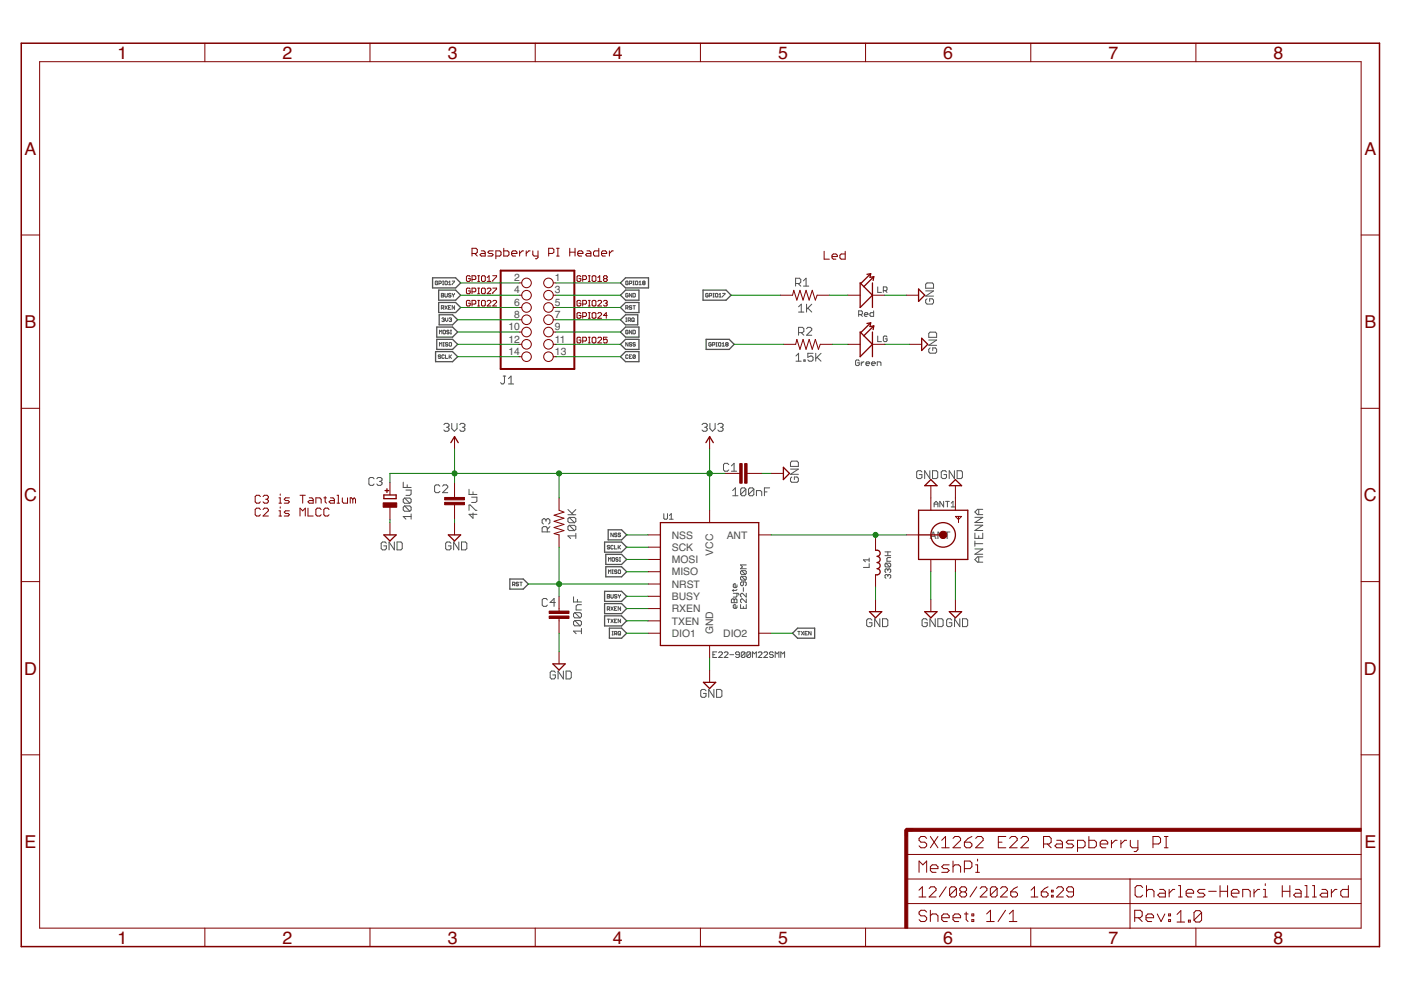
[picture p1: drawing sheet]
<svg xmlns="http://www.w3.org/2000/svg" width="297mm" height="210mm" viewBox="0 0 297 210" stroke-linecap="round" stroke-linejoin="round" font-family="sans-serif">
<defs><g id="words">
<g font-size="3.8" fill="#800000">
<text x="24.9" y="12.5">1</text>
<text x="59.9" y="12.5">2</text>
<text x="94.9" y="12.5">3</text>
<text x="129.9" y="12.5">4</text>
<text x="165" y="12.5">5</text>
<text x="200" y="12.5">6</text>
<text x="235" y="12.5">7</text>
<text x="270" y="12.5">8</text>
<text x="5.2" y="32.8">A</text>
<text x="289.3" y="32.8">A</text>
<text x="5.2" y="69.5">B</text>
<text x="289.3" y="69.5">B</text>
<text x="5.1" y="106.3">C</text>
<text x="289.2" y="106.3">C</text>
<text x="5.1" y="143">D</text>
<text x="289.2" y="143">D</text>
<text x="5.2" y="179.8">E</text>
<text x="289.3" y="179.8">E</text>
<text x="24.9" y="200.1">1</text>
<text x="59.9" y="200.1">2</text>
<text x="94.9" y="200.1">3</text>
<text x="129.9" y="200.1">4</text>
<text x="165" y="200.1">5</text>
<text x="200" y="200.1">6</text>
<text x="235" y="200.1">7</text>
<text x="270" y="200.1">8</text>
</g>
<g font-size="2.2" fill="#505050">
<text x="109" y="59.6">2</text>
<text x="117.7" y="59.6">1</text>
<text x="109" y="62.2">4</text>
<text x="109" y="64.8">6</text>
<text x="117.7" y="62.2">3</text>
<text x="117.7" y="64.8">5</text>
<text x="107.8" y="70">10</text>
<text x="109" y="67.4">8</text>
<text x="117.7" y="67.4">7</text>
<text x="117.7" y="70">9</text>
<text x="107.8" y="72.6">12</text>
<text x="107.8" y="75.3">14</text>
<text x="117.7" y="72.6">11</text>
<text x="117.7" y="75.3">13</text>
<text x="142.4" y="119.4">MOSI</text>
<text x="142.4" y="114.2">NSS</text>
<text x="142.4" y="116.8">SCK</text>
<text x="151.2" y="117.9" transform="rotate(-90 151.2 117.9)">VCC</text>
<text x="154.1" y="114.2">ANT</text>
<text x="197.2" y="114.2">ANT</text>
<text x="142.4" y="122">MISO</text>
<text x="142.4" y="124.6">NRST</text>
<text x="142.4" y="127.2">BUSY</text>
<text x="142.4" y="129.8">RXEN</text>
<text x="142.4" y="135">DIO1</text>
<text x="142.4" y="132.4">TXEN</text>
<text x="151.2" y="134.5" transform="rotate(-90 151.2 134.5)">GND</text>
<text x="153.3" y="135">DIO2</text>
</g>
</g></defs>
<g fill="none" stroke="#505050" stroke-width=".21">
<path d="M92.8 59.7l-.1-.1-.4 .1 .1 .7 .4-.2v-.2h-.3M93.8 59.6h.3M94 59.6v.8M94.5 59.6l.3 .1-.1 .7-.4-.2zM95.1 59.9l.3-.3v.8M95.9 59.6h.5l-.5 .8M133.2 59.7l-.2-.1-.3 .1 .1 .7 .4-.2v-.2h-.3M134.2 59.6h.3M134.3 59.6v.8M134.8 59.6l.4 .1-.1 .7-.4-.2zM135.5 59.9l.2-.3v.8M136.4 60h.2"/>
<path d="M136.4 60l-.2-.1 .2-.3 .4 .1-.2 .3M136.4 60l-.2 .1 .2 .3 .4-.2-.2-.2M170.3 59.5l.6-.5v1.7M93.1 60.1l.5-.1-.2-.4h-.3v.8M93.2 70.8v-.8l.2 .3 .3-.3v.8M93.2 73.4v-.8l.2 .3 .3-.3v.8M93.4 75.4l-.4-.2-.1 .3 .4 .1 .1 .3-.1 .1-.4-.1M93.6 62.2l.5 .1-.1 .7h-.4zM93.6 65.3l.5-.1-.1-.4h-.4v.8M93.6 62.6h.4M93.7 67.5l.4-.1 .1 .1-.1 .3M93.8 65.3l.3 .3"/>
<path d="M93.8 60.4h.3M93.9 72.6h.3M93.9 73.4h.3M93.9 67.8h.2M94.1 67.8l.1 .1-.1 .3-.4-.1M94.1 70l.3 .1-.1 .7-.4-.1zM94.1 72.6v.8M94.2 75.4l-.1-.2-.4 .2 .1 .6 .4-.1M94.3 62.2l.2 .8 .3-.2v-.6M94.3 64.8l.5 .8M94.4 67.4v.5l.3 .3 .3-.3v-.5M94.4 75.2v.8h.6"/>
<path d="M94.8 64.8l-.5 .8M95 72.7h-.6l.2 .3 .4 .1-.2 .3-.4-.1M95.1 65.2h.3M95.1 60.4h.5M95.2 70.1l-.1-.1-.4 .1 .1 .3 .4 .1-.1 .3-.4-.1M95.2 67.5l.4-.1 .1 .1-.1 .3M95.2 72.7h.5l-.1 .7-.4-.1zM95.2 75.2v.8M95.4 75.6l.3 .4M95.5 70h.2M95.5 70.8h.2M95.5 67.8h.1"/>
<path d="M95.6 62.3l-.4-.1-.1 .3 .4 .1 .1 .2-.1 .2-.4-.2M95.6 70v.8M95.6 67.8l.1 .1-.1 .3-.4-.1M95.6 64.8h-.5v.8h.5M95.7 75.2l-.5 .5M95.9 62.2l.2 .4M96.1 62.6v.4M96.4 64.8v.8l-.5-.8v.8M96.4 62.2l-.3 .4M106.7 79.7h.5M107 79.7v1.4l-.3 .3h-.3l-.3-.3M132.7 68.2h.2"/>
<path d="M132.7 67.4h.2M132.7 65.3l.5-.1-.2-.4h-.3v.8M132.8 67.4v.8M132.9 65.3l.3 .3M133.2 62.3l-.2-.1-.3 .1 .1 .7 .4-.2v-.2h-.3M133.2 70.1l-.2-.1-.3 .1 .1 .7 .4-.1v-.3h-.3M133.2 72.6v.8l-.5-.8v.8M133.2 75.4l-.2-.2-.3 .2 .1 .6 .4-.1M133.2 67.9l.5-.1-.1-.4h-.4v.8M133.4 67.9l.3 .3M133.4 60.1h.4l.1-.4-.5-.1v.8M133.4 75.6h.3"/>
<path d="M133.9 62.2v.8l-.5-.8v.8M133.9 64.9l-.3-.1-.2 .3 .4 .1 .1 .2-.1 .2-.4-.2M133.9 70v.8l-.5-.8v.8M133.9 72.7h-.5l.2 .3 .3 .1-.1 .3-.4-.1M133.9 75.2h-.5v.8h.5M134.1 67.4l.4 .1-.2 .7-.4-.1zM134.2 67.9l.3 .3M134.2 62.2l.5 .1-.1 .7h-.4zM134.2 70l.5 .1-.1 .7h-.4zM134.2 64.8h.5M134.2 60.4h.3M134.5 64.8v.8"/>
<path d="M134.7 72.7h-.5l.1 .3 .4 .1-.1 .3-.4-.1M134.7 75.4l-.4-.2-.1 .7M134.7 75.4l-.1 .6-.4-.1M134.7 75.4l-.5 .5M135.5 60.4h.5M150.1 62.3l-.1-.1-.4 .1 .2 .7 .3-.2v-.2h-.2M150.4 62.7l.5-.1-.1-.4h-.4v.8M150.8 72.7h-.5l.1 .7 .4-.1v-.3h-.3M151 73.1h.4l.2-.4-.6-.1v.8M151.2 62.2h.2M151.2 63h.2M151.3 62.2v.8"/>
<path d="M151.8 72.6h.3M151.8 73.4h.3M151.8 62.2l.4 .1-.1 .7-.4-.2zM151.9 72.6v.8M152.3 72.7h.5l-.1 .7-.4-.1zM152.4 63h.6M152.4 62.5l.3-.3v.8M153.1 73.4h.5M153.1 72.9l.3-.3v.8M153.2 62.2h.5l-.5 .8M154 73l-.1-.1 .1-.3 .4 .1-.2 .3M154 73l-.1 .1 .1 .3 .4-.1-.2-.3"/>
<path d="M154 73h.2M168.7 60.1h.8l.3-.3v-.5l-.3-.3h-.8v1.7M168.8 75.5l.5-.6v1.7M168.8 76.6h1.1M169.2 60.1l.6 .6M169.3 65l.6-.5v1.7M169.3 66.2h1.1M169.3 70.5h.9l.2-.2v-.6l-.2-.3h-.9v1.7M169.9 70.5l.5 .6M170.3 60.7h1.2M170.4 76.3h.3v.3h-.3zM171 64.5v1.7"/>
<path d="M171 69.7l.3-.3h.5l.3 .3v.3l-1.1 1.1h1.1M171.3 65.3l.8 .9M172.1 64.5l-1.1 1.1M172.4 74.9h-1.1v.9l.5-.3h.3l.3 .3v.5l-.3 .3h-.5l-.3-.3M173 74.9v1.7M173.2 75.8l.9 .8M174.1 74.9l-1.1 1.1M182.1 66.7h.5l.2-.2v-.4l-.2-.2h-.5v1.2M182.2 76.5l-.2-.2h-.4l-.2 .2v.8l.2 .2h.4l.2-.2v-.4h-.4M182.4 66.7l.4 .4M182.6 76.7v.8M183.2 76.7l-.6 .4"/>
<path d="M183.3 66.7h.7l-.2-.4h-.3l-.2 .2v.4l.2 .2h.3M183.6 77.1h.8l-.2-.4h-.4l-.2 .2v.4l.2 .2h.4M184.8 77.1h.8l-.2-.4h-.4l-.2 .2v.4l.2 .2h.4M185.2 65.9v1.2h-.6l-.2-.2v-.4l.2-.2h.6M186 77.5v-.8h.6l.2 .2v.6M186.1 60.8v1.2h.8M186.1 71.2v1.2h.8M187.3 61.6h.6l.2-.2v-.4l-.2-.2h-.6v1.2M187.7 61.6l.4 .4M188.1 71.5l-.2-.3h-.4l-.2 .3v.7l.2 .2h.4l.2-.2v-.4h-.4M196.3 60.3l.3-.3h1.1l.2 .3v.8h-1.6zM196.3 61.7h1.6l-1.6 1.1h1.6"/>
<path d="M196.6 63.4l-.3 .2v.6l.3 .3h1.1l.2-.3v-.6l-.2-.2h-.6v.5M196.9 72.1h1.7l-1.7 1.1h1.7M197.2 73.8l-.3 .3v.5l.3 .3h1.1l.3-.3v-.5l-.3-.3h-.5v.5M197.2 70.4h1.1l.3 .3v.8h-1.7v-.8zM94.1 90l.3-.2h.5l.3 .2v.3l-.3 .3M94.7 90.6h.2M94.9 90.6l.3 .3v.3l-.3 .2h-.5l-.3-.2M95.8 89.8v1.1l.5 .5 .6-.5v-1.1M97.5 90l.2-.2h.6l.3 .2v.3l-.3 .3M98 90.6h.3M98.3 90.6l.3 .3v.3l-.3 .2h-.6l-.2-.2M107.8 81.4h1.1"/>
<path d="M107.8 80.3l.6-.6v1.7M148.8 90l.3-.2h.6l.2 .2v.3l-.2 .3M149.4 90.6h.3M149.7 90.6l.2 .3v.3l-.2 .2h-.6l-.3-.2M150.5 89.8v1.1l.6 .5 .5-.5v-1.1M152.2 90l.3-.2h.5l.3 .2v.3l-.3 .3M152.8 90.6h.2M153 90.6l.3 .3v.3l-.3 .2h-.5l-.3-.2M154.5 98.5l-.3-.3h-.5l-.3 .3v1.1l.3 .3h.5l.3-.3M155.1 99.9h1.1M155.1 98.8l.5-.6v1.7M167.6 99.5h1.7l-1.7 1.1h1.7"/>
<path d="M167.9 97.8h1.1l.3 .3v.8h-1.7v-.8zM197.1 99.8v1.7l-1.1-1.7v1.7M197.7 99.8h.8l.3 .3v1.1l-.3 .3h-.8zM202.4 99.8v1.7l-1.1-1.7v1.7M202.9 99.8h.9l.2 .3v1.1l-.2 .3h-.9zM79.3 101.5l-.3-.3h-.5l-.3 .3v1.1l.3 .3h.5l.3-.3M79.9 101.5l.3-.3h.5l.3 .3v.3l-.3 .3M80.4 102.1h.3M80.7 102.1l.3 .2v.3l-.3 .3h-.5l-.3-.3M81.9 115.2l-.3-.3h-.5l-.3 .3v1.1l.3 .3h.5l.3-.3v-.6h-.5M83.6 114.9v1.7l-1.1-1.7v1.7M84.2 114.9h.8l.3 .3v1.1l-.3 .3h-.8z"/>
<path d="M85.5 102.2v1.2h1.7M85.8 105.6h1.1l.3 .3v.5l-.3 .3M85.8 107.3h1.1l.3 .2v.6l-.3 .3M85.8 107.3l-.3 .2v.6l.3 .3h1.1M85.8 105.6l-.3 .3v.5l.3 .3h1.1M85.8 107.3l1.1 1.1M85.8 105.6l1.1 1.1M86.1 103.9h1.1v.9l-.3 .2h-.8M86.3 102.8v.6M87.2 109.5h-1.7l.6 .6M87.2 109v1.1M93.3 103.1l-.3-.3h-.6l-.3 .3v1.1l.3 .3h.6l.3-.3"/>
<path d="M93.8 103.1l.3-.3h.6l.2 .3v.3l-1.1 1.1h1.1M95.6 115.2l-.3-.3h-.5l-.3 .3v1.1l.3 .3h.5l.3-.3v-.6h-.5M97.3 114.9v1.7l-1.1-1.7v1.7M97.9 114.9h.8l.3 .3v1.1l-.3 .3h-.8zM99.4 103.7v1.1h1.7M99.4 108.2v-1.1h.3l1.1 1.1h.3M100 105.4h1.1v.8l-.3 .3h-.8M100.3 108.8v1.1l-.9-.8h1.7M100.3 104.3v.5M115.8 110.3l-.3-.3h-.3l-.3 .3v.5l.3 .3M115.8 110.3l.2-.3h.3l.3 .3v.5l-.3 .3M115.8 110.3v.2"/>
<path d="M116 112.8v-.8l-.2-.3h-.6l-.3 .3v.8h1.7M116.6 111.7l-.6 .5M120.4 109.1h1.7M120.4 108l1.1 1.1M120.7 109.7h1.1l.3 .3v.6l-.3 .2M120.7 111.4h1.1l.3 .3v.5l-.3 .3M120.7 111.4l-.3 .3v.5l.3 .3h1.1M120.7 109.7l-.3 .3v.6l.3 .2h1.1M120.7 111.4l1.1 1.1M120.7 109.7l1.1 1.1M122.1 113.6h-1.7l.6 .6M122.1 113.1v1.1"/>
<path d="M122.1 108l-.8 .9M129 119v-.8l.3 .3 .2-.3v.8M129.3 115.8l-.4-.2-.1 .3 .3 .1 .2 .3-.2 .1-.3-.1M129.8 118.4l.1-.2 .4 .2-.1 .6-.4-.1zM130 113v.8l-.5-.8v.8M130 115.8l-.1-.2-.4 .2 .1 .6 .4-.1M130.3 115.6v.8h.5M130.8 113.2l-.4-.2-.1 .3 .4 .1 .1 .3-.1 .1-.4-.1M131 118.4l-.1-.2-.3 .2 .1 .2 .3 .1-.1 .3-.3-.1M131.1 115.6v.8M131.2 116l.4 .4M131.3 119h.3"/>
<path d="M131.3 118.2h.3M131.4 118.2v.8M131.6 113.2l-.2-.2-.3 .2 .1 .2 .4 .1-.2 .3-.3-.1M131.6 115.6l-.5 .5M140.7 108.9v1l.2 .2h.4l.2-.2v-1M141.9 110.1h.8M141.9 109.3l.4-.4v1.2M155.3 104l.6-.6v1.7M155.3 105.1h1.2M158.1 103.7v1.1l-.2 .3h-.6l-.3-.3M158.1 103.7l-.2-.3h-.6l-.3 .3v1.1M158.1 103.7l-1.1 1.1"/>
<path d="M158.2 119.8h-1.2l.4 .4-.4 .4h1.2M159.8 103.7v1.1l-.2 .3h-.6l-.3-.3M159.8 103.7l-.2-.3h-.6l-.3 .3v1.1M159.8 103.7l-1.1 1.1M160.4 105.1v-1.1h.8l.3 .3v.8M162.1 104.3h.5M163.2 103.4h-1.1v1.7M167.9 101.1l-.3 .3v.6l.3 .3h1.1l.3-.3v-.6l-.3-.3h-.6v.6M184.3 119.5v.8h-1.2M184.3 118.3v.8M184.3 118.7h-1.2l.4 .4M187.6 117.8h1.2"/>
<path d="M187.6 117h1.2M187.8 119.4l-.2 .2v.4l.2 .2h.8M187.8 119.4h.8l.2 .2v.4l-.2 .2M187.8 119.4l.8 .8M188.2 117v.8M188.8 118.2h-.6l-.2 .2v.6h.8M195.5 100.1l-.3-.3h-.6l-.2 .3v1.1l.2 .3h.6l.3-.3v-.6h-.6M198.1 107.5v-.8l.4-.4 .4 .4v.8M198.1 106.9h.8M200.1 106.3v1.2l-.8-1.2v1.2M200.5 106.3h.8M200.7 100.1l-.3-.3h-.5l-.3 .3v1.1l.3 .3h.5l.3-.3v-.6h-.6"/>
<path d="M200.9 106.3v1.2M201.7 106.7l.4-.4v1.2M201.7 107.5h.8M206.7 111.4h1.7l-1.7 1.1h1.7M206.7 116.4h1.7l-1.7 1.1h1.7M206.7 115.3h1.7M206.7 113v1.2h1.7v-1.2M206.7 114.7v1.1M206.7 109.7h1.7l-1.7 1.1h1.7M207.5 108v1.1M207.5 113.6v.6M207.5 118.1v1.1"/>
<path d="M208.4 108h-1.2l-.5 .6 .5 .5h1.2M208.4 118.1h-1.2l-.5 .5 .5 .6h1.2M108.7 124h.4l.1-.4-.5-.2v.8M108.9 124l.3 .2M109.9 123.6l-.1-.2-.4 .2 .2 .2 .3 .2-.1 .2-.4-.1M110.2 123.4h.5M110.5 123.4v.8M116.1 127.2l-.3-.3h-.6l-.2 .3v1.1l.2 .3h.6l.3-.3M117.8 127.7h-1.2l.9-.8v1.7M121.6 126.5v1.1h1.7M121.9 129.9h1.1l.3 .3v.5l-.3 .3M121.9 131.6h1.1l.3 .2v.6l-.3 .3"/>
<path d="M121.9 131.6l-.3 .2v.6l.3 .3h1.1M121.9 129.9l-.3 .3v.5l.3 .3h1.1M121.9 131.6l1.1 1.1M121.9 129.9l1.1 1.1M122.4 127.1v.5M123.3 133.8h-1.7l.6 .6M123.3 133.2v1.2M123.3 128.2h-.9l-.2 .3v.8h1.1M128.8 126l.5 .2-.2 .6h-.3zM128.8 129.2h.3l.2-.4-.5-.1v.7M128.8 131.3h.5M128.8 126.4h.3"/>
<path d="M129 121.6v-.8l.3 .3 .2-.3v.8M129 131.3v.7M129 129.2l.3 .2M129.5 126l.1 .8 .4-.1v-.7M129.5 128.7l.5 .7M129.5 131.3l.5 .7M129.8 134.6h.2M129.8 133.9h.2M129.8 121.6h.2M129.8 120.8h.2M129.9 120.8v.8M129.9 133.9v.7"/>
<path d="M130 128.7l-.5 .7M130 131.3l-.5 .7M130.3 129h.2M130.3 134.4l.5-.1-.1-.4h-.4v.7M130.3 131.6h.2M130.5 134.4l.3 .2M130.8 131.3h-.5v.7h.5M130.8 121l-.4-.2-.1 .3 .4 .1 .1 .3-.1 .1-.4-.1M130.8 126.2l-.4-.2-.1 .3 .4 .1 .1 .3-.1 .1-.4-.1M130.8 128.7h-.5v.7h.5M131.1 134l.1-.1 .4 .1-.2 .6-.3-.1zM131.1 126l.2 .4"/>
<path d="M131.2 120.8l.4 .2-.2 .6-.3-.1zM131.3 134.4l.3 .2M131.3 126.4v.4M131.6 128.7v.7l-.5-.7v.7M131.6 131.3v.7l-.5-.7v.7M131.6 126l-.3 .4M151.2 138.8h.4M152 138.2h-.8v1.2h.8M152.4 138.4l.1-.2h.5l.2 .2v.2l-.8 .8h.8M153.5 138.4l.3-.2h.4l.1 .2v.2l-.8 .8h.8M154.7 138.8h.9M155.3 127l.4 .2 .4-.2 .2 .2v.6h-1.2v-.6z"/>
<path d="M155.5 125v.4M155.5 125.8h1l.2 .4M155.7 127.2v.6M156.3 124v.4l-.2 .2h-.4l-.2-.2v-.4l.4-.2v.8M156.3 125.8v.6l-.2 .2h-.6M156.3 128.4v.4l-.2 .2h-.4l-.2-.2v-.4l.4-.2v.8M156.3 125l-.2 .2h-.8M156.8 138.8h-.7l-.1-.2 .1-.4h.4l.3 .2v.8l-.3 .2h-.4l-.1-.2M157 128.2v.8h1.2v-.8M157.2 121l-.2 .2v.4l.2 .2h.8M157.2 122.2l-.2 .2v.4l.2 .2h.8M157.2 121h.8l.2 .2v.4l-.2 .2"/>
<path d="M157.2 122.2h.8l.2 .2v.4l-.2 .2M157.2 122.2l.8 .8M157.2 121l.8 .8M157.6 123.4v.6l-.2 .2-.4-.2v-.4l.2-.2h.8l.2 .2v.4l-.2 .2M157.6 124.6v.8M157.6 128.6v.4M157.9 138.4l-.1-.2h-.4l-.2 .2v.8M157.9 138.4v.8l-.1 .2h-.4l-.2-.2M157.9 138.4l-.7 .8M158.2 127v.8l-.8-.8-.4 .2v.4l.2 .2M158.2 125.8v.8l-.8-.8-.4 .2v.4l.2 .2M159.2 138.4l-.2-.2h-.4l-.3 .2v.8"/>
<path d="M159.2 138.4v.8l-.2 .2h-.4l-.3-.2M159.2 138.4l-.9 .8M159.6 139.4v-1.2l.4 .4 .4-.4v1.2M160.8 138.4l.2-.2h.4l.1 .2v.2l-.7 .8h.7M161.9 138.4l.3-.2h.4l.2 .2v.2l-.9 .8h.9M164 138.4l-.3-.2h-.4l-.1 .4 .1 .2h.4l.3 .4-.3 .2h-.4l-.1-.2M164.4 139.4v-1.2l.4 .4 .3-.4v1.2M165.5 139.4v-1.2l.4 .4 .4-.4v1.2M169.1 133.9h.6M169.4 133.9v.7M169.9 133.9l.5 .7M170.4 133.9l-.5 .7"/>
<path d="M170.7 134.3h.2M171.2 133.9h-.5v.7h.5M172 133.9v.7l-.6-.7v.7M184.9 131.5l-.3-.3h-.6l-.3 .3v1.1l.3 .3h.6l.3-.3v-.6h-.6M186.5 131.2v1.7l-1.1-1.7v1.7M187.1 131.2h.9l.2 .3v1.1l-.2 .3h-.9zM188.2 122l-.2-.2-.4 .2v.4l.2 .2M188.2 122l.2-.2 .4 .2v.4l-.2 .2M188.2 120.8l-.2-.2-.4 .2v.4l.2 .2M188.2 120.8l.2-.2 .4 .2v.4l-.2 .2M188.2 120.8v.2M188.2 122v.2"/>
<path d="M196.6 131.5l-.3-.3h-.5l-.3 .3v1.1l.3 .3h.5l.3-.3v-.6h-.6M198.3 131.2v1.7l-1.1-1.7v1.7M198.8 131.2h.9l.3 .3v1.1l-.3 .3h-.9zM201.8 131.5l-.3-.3h-.5l-.3 .3v1.1l.3 .3h.5l.3-.3v-.6h-.5M203.5 131.2v1.7l-1.1-1.7v1.7M204.1 131.2h.8l.3 .3v1.1l-.3 .3h-.8zM117.8 142.6l-.3-.3h-.6l-.3 .3v1.1l.3 .3h.6l.3-.3v-.6h-.6M119.4 142.3v1.7l-1.1-1.7v1.7M120 142.3h.8l.3 .3v1.1l-.3 .3h-.8zM149.7 146.5l-.3-.3h-.6l-.2 .3v1.1l.2 .2h.6l.3-.2v-.6h-.6M151.4 146.2v1.6l-1.1-1.6v1.6M151.9 146.2h.9l.3 .3v1.1l-.3 .2h-.9z"/>
</g>
<g fill="none" stroke="#505050" stroke-width=".28">
<path d="M91.7 58.9h4.9l1.1 1.1-1.1 1h-4.9zM131.6 60l1-1.1h4.9v2.1h-4.9zM92.4 74.5h3.5l1.1 1.1-1.1 1.1h-3.5zM92.6 71.9h3.3l1.1 1.1-1.1 1.1h-3.3zM92.6 69.3h3.3l1.1 1.1-1.1 1.1h-3.3zM93 61.5h3.6l1.1 1.1-1.1 1h-3.6zM93 64.1h3.6l1.1 1.1-1.1 1.1h-3.6zM93.1 66.7h2.8l1.1 1.1-1.1 1.1h-2.8zM131.6 67.8l1-1.1h2.6v2.2h-2.6zM131.6 73l1-1.1h2.9v2.2h-2.9zM131.6 62.6l1-1.1h2.9v2.1h-2.9zM131.6 65.2l1-1.1h2.9v2.2h-2.9z"/>
<path d="M131.6 70.4l1-1.1h2.9v2.2h-2.9zM131.6 75.6l1-1.1h2.9v2.2h-2.9zM149.1 61.5h4.8l1.1 1.1-1.1 1h-4.8zM149.7 71.9h4.9l1.1 1.1-1.1 1.1h-4.9zM128.2 114.9h3.6l1.1 1.1-1.1 1.1h-3.6zM128.4 117.5h3.4l1.1 1.1-1.1 1.1h-3.4zM128.9 112.3h2.9l1.1 1.1-1.1 1.1h-2.9zM108.1 122.8h2.8l1.1 1-1.1 1.1h-2.8zM128.2 125.4h3.6l1.1 1-1.1 1.1h-3.6zM128.2 128h3.6l1.1 1-1.1 1.1h-3.6zM128.2 130.6h3.6l1.1 1-1.1 1.1h-3.6zM128.4 120.2h3.4l1.1 1-1.1 1.1h-3.4z"/>
<path d="M129.2 133.2h2.6l1.1 1.1-1.1 1h-2.6zM169.1 133.2h3.6v2.1h-3.6l-1.1-1z"/>
</g>
<g fill="none" stroke="#800000" stroke-width=".21">
<path d="M8.4 13.1h280.2v183.7h-280.2zM43.4 9.2v3.9M78.4 9.2v3.9M113.5 9.2v3.9M148.5 9.2v3.9M183.5 9.2v3.9M218.5 9.2v3.9M253.6 9.2v3.9M4.5 49.8h3.9M99.7 58.7l-.2-.2h-.4l-.2 .2v.8l.2 .2h.4l.2-.2v-.4h-.4M100.1 53.7h.8l.3-.2v-.6l-.3-.3h-.8v1.7M100.1 59.3h.6l.2-.2v-.4l-.2-.2h-.6v1.2"/>
<path d="M100.6 53.7l.6 .6M101.3 58.5h.4M101.3 59.7h.4M101.5 58.5v1.2M102 53.2h.6l.3 .3v.8h-.9l-.2-.3 .2-.3h.9M102.3 58.5h.4l.2 .2v.8l-.2 .2h-.4l-.2-.2v-.8zM103.3 59.7h.8M103.3 58.9l.4-.4v1.2M104.5 58.5h.8v.2l-.8 .8v.2M104.6 53.2h-.9l-.3 .3 .3 .2h.6l.3 .3-.3 .3h-.9M105.1 54.3h.9l.2-.3v-.5l-.2-.3h-.9v1.7M106.8 52.6v1.7h.8l.3-.3v-.5l-.3-.3h-.8"/>
<path d="M108.5 53.7h1.1v-.2l-.3-.3h-.5l-.3 .3v.5l.3 .3h.5M110 60h.6M110.2 53.2v1.1M111 53.2h-.3l-.5 .5M111.6 53.2v1.1M112.4 53.2h-.3l-.5 .5M113 53.2v.8l.2 .3h.9M114.1 53.2v1.4l-.3 .3h-.3M116.3 53.7h.9l.2-.2v-.6l-.2-.3h-.9v1.7M117.3 60h.6M118 52.6h.6M118 54.3h.6"/>
<path d="M118.3 52.6v1.7M120.8 52.6v1.7M120.8 53.5h1.1M121.9 52.6v1.7M122.5 53.7h1.1v-.2l-.3-.3h-.5l-.3 .3v.5l.3 .3h.5M123.1 58.7l-.2-.2h-.4l-.2 .2v.8l.2 .2h.4l.2-.2v-.4h-.4M123.5 59.3h.6l.2-.2v-.4l-.2-.2h-.6v1.2M124.4 53.2h.6l.3 .3v.8h-.9l-.2-.3 .2-.3h.9M124.7 58.5h.4M124.7 59.7h.4M124.9 58.5v1.2M125.8 58.5h.3l.2 .2v.8l-.2 .2h-.3l-.3-.2v-.8z"/>
<path d="M126.7 59.7h.9M126.7 58.9l.4-.4v1.2M127 52.6v1.7h-.9l-.3-.3v-.5l.3-.3h.9M127.5 53.7h1.1v-.2l-.2-.3h-.6l-.3 .3v.5l.3 .3h.6M128.1 59.1l-.1 .2 .1 .4h.4l.2-.2-.2-.4M128.1 59.1l-.1-.2 .1-.4h.4l.2 .2-.2 .4M128.1 59.1h.4M129.2 53.2v1.1M130 53.2h-.2l-.6 .5M174.7 53.3v1.6h1.1M176.4 54.4h1.1v-.3l-.3-.3h-.5l-.3 .3v.6l.3 .2h.5M179.2 53.3v1.6h-.8l-.3-.2v-.6l.3-.3h.8"/>
<path d="M288.6 49.8h3.9M99.7 63.9l-.2-.2h-.4l-.2 .2v.8l.2 .2h.4l.2-.2v-.4h-.4M99.7 61.3l-.2-.2h-.4l-.2 .2v.8l.2 .2h.4l.2-.2v-.4h-.4M100.1 61.9h.6l.2-.2v-.4l-.2-.2h-.6v1.2M100.1 64.5h.6l.2-.2v-.4l-.2-.2h-.6v1.2M101.3 63.7h.4M101.3 64.9h.4M101.3 61.1h.4M101.3 62.3h.4M101.5 61.1v1.2M101.5 63.7v1.2M102.1 61.3l.2-.2h.4l.2 .2v.8l-.2 .2h-.4l-.2-.2z"/>
<path d="M102.1 63.9l.2-.2h.4l.2 .2v.8l-.2 .2h-.4l-.2-.2zM103.3 63.9l.2-.2h.4l.2 .2v.2l-.8 .8h.8M103.3 61.3l.2-.2h.4l.2 .2v.2l-.8 .8h.8M104.5 63.9l.2-.2h.4l.2 .2v.2l-.8 .8h.8M104.5 61.1h.8v.2l-.8 .8v.2M110 62.6h.6M110 73h.6M110 65.2h.6M110 67.8h.6M110 70.4h.6M110 75.6h.6M117.3 62.6h.6"/>
<path d="M117.3 73h.6M117.3 65.2h.6M117.3 67.8h.6M117.3 70.4h.6M117.3 75.6h.6M123.1 63.9l-.2-.2h-.4l-.2 .2v.8l.2 .2h.4l.2-.2v-.4h-.4M123.1 66.5l-.2-.2h-.4l-.2 .2v.8l.2 .2h.4l.2-.2v-.4h-.4M123.1 71.7l-.2-.2h-.4l-.2 .2v.8l.2 .2h.4l.2-.2v-.4h-.4M123.5 64.5h.6l.2-.2v-.4l-.2-.2h-.6v1.2M123.5 67.1h.6l.2-.2v-.4l-.2-.2h-.6v1.2M123.5 72.3h.6l.2-.2v-.4l-.2-.2h-.6v1.2M124.7 63.7h.4"/>
<path d="M124.7 64.9h.4M124.7 66.3h.4M124.7 67.5h.4M124.7 71.5h.4M124.7 72.7h.4M124.9 63.7v1.2M124.9 66.3v1.2M124.9 71.5v1.2M125.5 63.9l.3-.2h.3l.2 .2v.8l-.2 .2h-.3l-.3-.2zM125.5 66.5l.3-.2h.3l.2 .2v.8l-.2 .2h-.3l-.3-.2zM125.5 71.7l.3-.2h.3l.2 .2v.8l-.2 .2h-.3l-.3-.2zM126.7 63.9l.2-.2h.4l.3 .2v.2l-.9 .8h.9"/>
<path d="M126.7 66.5l.2-.2h.4l.3 .2v.2l-.9 .8h.9M126.7 71.7l.2-.2h.4l.3 .2v.2l-.9 .8h.9M128 63.9l.1-.2h.4l.2 .2-.2 .4M128.3 64.3h.2M128.5 64.3l.2 .2-.2 .4h-.4l-.1-.2M128.7 71.5h-.7v.6l.3-.2 .4 .2v.4l-.2 .2h-.4l-.1-.2M128.7 66.9h-.7l.5-.6v1.2M165.4 62.6h2.6l.3-1 .7 2 .6-2 .7 2 .6-2 .7 2 .6-2 .7 2 .3-1h2.7M166.1 73h2.6l.3-1 .6 2.1 .7-2.1 .6 2.1 .7-2.1 .6 2.1 .7-2.1 .6 2.1 .4-1.1h2.6M179.8 62.6h2.6M179.8 73h2.6M185 62.6h2.6"/>
<path d="M185 73h2.6M192.2 62.6h2.6M192.8 73h2.6M4.5 86.6h3.9M96.4 92.6v2.6M150.5 92.6v2.6M288.6 86.6h3.9M55.2 105.3l-.3-.3h-.5l-.3 .3v1.1l.3 .3h.5l.3-.3M55.2 108l-.3-.3h-.5l-.3 .3v1.1l.3 .3h.5l.3-.3M55.8 105.3l.2-.3h.6l.3 .3v.3l-.3 .3M55.8 108l.2-.3h.6l.3 .3v.3l-1.1 1.1h1.1M56.3 105.9h.3"/>
<path d="M56.6 105.9l.3 .2v.3l-.3 .3h-.6l-.2-.3M59.1 106.7h.6M59.1 105.6h.3v1.1M59.1 108.3h.3v1.1M59.1 109.4h.6M59.4 104.7v.3M59.4 107.5v.2M61.4 105.6h-.9l-.2 .3 .2 .2h.6l.3 .3-.3 .3h-.8M61.4 108.3h-.9l-.2 .3 .2 .3h.6l.3 .2-.3 .3h-.8M63.6 105h1.1M63.6 109.4v-1.7l.6 .6 .5-.6v1.7M64.2 105v1.7"/>
<path d="M65.3 107.7v1.7h1.1M65.6 105.6h.5l.3 .3v.8h-.8l-.3-.3 .3-.3h.8M67 106.7v-1.1h.8l.3 .3v.8M68.1 108l-.3-.3h-.6l-.2 .3v1.1l.2 .3h.6l.3-.3M68.7 105.6h.5M68.9 105.3v1.1l.3 .3M69.8 108l-.3-.3h-.6l-.2 .3v1.1l.2 .3h.6l.3-.3M70.1 105.6h.5l.3 .3v.8h-.8l-.3-.3 .3-.3h.8M71.5 105h.2v1.7M71.5 106.7h.5M72.6 105.6v.8l.3 .3h.8v-1.1M74.8 105.9l-.3-.3h-.2v1.1"/>
<path d="M74.8 105.9v.8M74.8 105.9l.3-.3 .3 .3v.8M82.7 102.3v2.6M82.7 107.5v2.7M82.7 110.8v2.6M96.4 102.3v3.2M96.4 107v3.2M96.4 110.8v2.6M118.5 105.6v2.6l1.1 .4-2.1 .6 2.1 .7-2.1 .6 2.1 .7-2.1 .6 2.1 .7-2.1 .6 1 .3v2.6M137.4 113.4h2.6M137.4 118.6h2.6M137.4 116h2.6"/>
<path d="M150.5 108.2v2.6M153.7 100.4h3.1M158.4 100.4h3.1M160.9 113.4h2.6M163.5 100.4h2.6M185.6 114v2.7M192.2 113.4h2.6M197.4 103v5.2M197.4 118.6v2.6M202.6 109.5h1.3l-.7 .7zM202.6 103v5.2M202.6 118.6v2.6"/>
<path d="M203.2 109.5v1.3M4.5 123.3h3.9M118.5 126.4v3.2M118.5 131.1v3.2M118.5 138.2v2.6M137.4 126.4h2.6M137.4 134.3h2.6M137.4 121.2h2.6M137.4 123.8h2.6M137.4 129h2.6M137.4 131.6h2.6M150.5 136.9v2.6"/>
<path d="M160.9 134.3h2.6M185.6 121.9v2.6M185.6 127.1v2.6M197.4 127.1v2.6M202.6 127.1v2.6M288.6 123.3h3.9M150.5 142.1v2.6M4.5 160h3.9M196.5 177.8l-.4-.4h-.8l-.4 .4v.4l.4 .4h.8l.4 .3v.4l-.4 .4h-.8l-.4-.4M197.3 177.4l1.6 2.3M198.9 177.4l-1.6 2.3M199.7 179.7h1.6"/>
<path d="M199.7 178.2l.8-.8v2.3M202.1 177.8l.4-.4h.8l.4 .4v.4l-1.6 1.5h1.6M204.5 178.6h1.2l.4 .3v.4l-.4 .4h-.8l-.4-.4zM206.1 177.4l-.8 .4-.8 .8M206.9 177.8l.4-.4h.8l.3 .4v.4l-1.5 1.5h1.5M211.7 178.6h.7M213.3 177.4h-1.6v2.3h1.6M214.1 177.8l.4-.4h.8l.4 .4v.4l-1.6 1.5h1.6M216.5 177.8l.4-.4h.8l.4 .4v.4l-1.6 1.5h1.6M221.3 178.9h1.2l.4-.3v-.8l-.4-.4h-1.2v2.3M222.1 178.9l.8 .8M224 178.2h.9l.4 .4v1.1h-1.3l-.3-.4 .3-.4h1.3"/>
<path d="M227.6 178.2h-1.1l-.4 .4 .4 .3h.8l.3 .4-.3 .4h-1.2M228.5 179.7h1.2l.4-.4v-.7l-.4-.4h-1.2v2.4M230.9 177.4v2.3h1.2l.4-.4v-.7l-.4-.4h-1.2M233.3 178.9h1.6v-.3l-.4-.4h-.8l-.4 .4v.7l.4 .4h.8M235.6 178.2v1.5M236.9 178.2h-.4l-.9 .7M237.7 178.2v1.5M238.9 178.2h-.4l-.8 .7M239.6 178.2v1.1l.5 .4h1.2M241.3 178.2v1.9l-.4 .5h-.4M244.5 178.9h1.2l.4-.3v-.8l-.4-.4h-1.2v2.3M246.9 177.4h.7"/>
<path d="M246.9 179.7h.7M247.2 177.4v2.3M288.6 160h3.9M43.4 196.8v3.9M78.4 196.8v3.9M113.5 196.8v3.9M148.5 196.8v3.9M183.5 196.8v3.9M192.2 191.6h96.4M192.2 186.4h96.4M192.2 181.2h96.4M194.8 188.7l.8-.7v2.2"/>
<path d="M194.8 190.2h1.5M194.9 185v-2.4l.8 .8 .8-.8v2.4M196.5 193.4l-.4-.4h-.8l-.4 .4v.4l.4 .4h.8l.4 .4v.4l-.4 .4h-.8l-.4-.4M197 188.4l.4-.4h.7l.4 .4v.3l-1.5 1.5h1.5M197.3 194.2l.4-.4h.8l.4 .4v1.2M197.3 184.2h1.6v-.4l-.4-.4h-.8l-.4 .4v.8l.4 .4h.8M197.3 193v2.4M199.7 194.6h1.6v-.4l-.4-.4h-.8l-.4 .4v.8l.4 .4h.8M200.6 188l-1.4 2.2M201.3 183.4h-1.2l-.4 .4 .4 .4h.8l.4 .4-.4 .4h-1.2M202.1 194.6h1.6v-.4l-.4-.4h-.8l-.4 .4v.8l.4 .4h.8M202.1 182.6v2.4"/>
<path d="M202.1 183.8l.4-.4h.8l.4 .4v1.2M202.8 188.4v1.4l-.4 .4h-.7l-.4-.4M202.8 188.4l-.4-.4h-.7l-.4 .4v1.4M202.8 188.4l-1.5 1.4M203.9 189.1l-.4 .4v.3l.4 .4h.7l.3-.4v-.3l-.3-.4M203.9 189.1l-.4-.4v-.3l.4-.4h.7l.3 .4v.3l-.3 .4M203.9 189.1h.7M204.5 193.8h.8M204.5 184.2h1.2l.4-.4v-.8l-.4-.4h-1.2v2.4M204.9 193.4v1.6l.4 .4M206.1 193.8h.4v.4h-.4zM206.1 195h.4v.4h-.4z"/>
<path d="M206.9 185h.8M206.9 183.4h.4v1.6M207.1 188l-1.4 2.2M207.3 182.2v.4M207.8 188.4l.4-.4h.7l.4 .4v.3l-1.5 1.5h1.5M209.2 195.4h1.6M209.2 193.8l.8-.8v2.4M211.4 188.4v1.4l-.3 .4h-.8l-.3-.4M211.4 188.4l-.3-.4h-.8l-.3 .4v1.4M211.4 188.4l-1.4 1.4M212.1 188.4l.4-.4h.7l.4 .4v.3l-1.5 1.5h1.5M213.2 193l-1.6 2.4"/>
<path d="M214 195.4h1.6M214 193.8l.8-.8v2.4M214.3 189.1h1.1l.3 .4v.3l-.3 .4h-.7l-.4-.4zM215.7 188l-.7 .4-.7 .7M218.5 196.8v3.9M218.6 190.2h1.4M218.6 188.7l.7-.7v2.2M220.8 189.1h1l.4 .4v.3l-.4 .4h-.7l-.3-.4zM222.2 188l-.7 .4-.7 .7M222.9 189.8h.4v.4h-.4zM222.9 188.7h.4v.4h-.4zM224 188.4l.4-.4h.7l.3 .4v.3l-1.4 1.5h1.4"/>
<path d="M227.6 189.1h-1.1l-.3-.4v-.3l.3-.4h.7l.4 .4v1.4l-.4 .4h-.7l-.3-.4M239.6 186.4v10.5M240.6 194.6h1.2l.4-.4v-.8l-.4-.4h-1.2v2.4M241.4 194.6l.8 .8M242.3 188.2l-.4-.4h-.8l-.4 .4v1.6l.4 .4h.8l.4-.4M243 194.6h1.6v-.4l-.4-.4h-.8l-.4 .4v.8l.4 .4h.8M243.1 189l.4-.4h.8l.4 .4v1.2M243.1 187.8v2.4M245.4 193.8l.8 1.6 .8-1.6M245.9 188.6h.8l.4 .4v1.2h-1.2l-.4-.4 .4-.4h1.2M247.8 193.8h.4v.4h-.4zM247.8 195h.4v.4h-.4z"/>
<path d="M247.9 188.6v1.6M249.1 188.6h-.4l-.8 .8M249.6 193.9l.8-.8v2.4M249.6 195.5h1.6M249.9 190.2h.8M249.9 187.8h.4v2.4M251.5 189.4h1.6v-.4l-.4-.4h-.8l-.4 .4v.8l.4 .4h.8M252 195.1h.4v.4h-.4zM253.6 196.8v3.9M254.8 193.5v1.6l-.4 .4h-.8l-.4-.4M254.8 193.5l-.4-.4h-.8l-.4 .4v1.6M254.8 193.5l-1.6 1.6"/>
<path d="M255.5 188.6h-1.2l-.4 .4 .4 .4h.8l.4 .4-.4 .4h-1.2M256.3 189h1.6M258.7 189h1.6M258.7 187.8v2.4M260.3 187.8v2.4M261.1 189.4h1.6v-.4l-.4-.4h-.8l-.4 .4v.8l.4 .4h.8M263.5 190.2v-1.6h1.2l.4 .4v1.2M265.9 188.6v1.6M267.1 188.6h-.4l-.8 .8M267.9 190.2h.8M267.9 188.6h.4v1.6M268.3 187.4v.4"/>
<path d="M271.9 189h1.6M271.9 187.8v2.4M273.5 187.8v2.4M274.7 188.6h.8l.4 .4v1.2h-1.2l-.4-.4 .4-.4h1.2M276.7 190.2h.8M276.7 187.8h.4v2.4M278.3 190.2h.8M278.3 187.8h.4v2.4M280.3 188.6h.8l.4 .4v1.2h-1.2l-.4-.4 .4-.4h1.2M282.3 188.6v1.6M283.5 188.6h-.4l-.8 .8M285.9 187.8v2.4h-1.2l-.4-.4v-.8l.4-.4h1.2"/>
<circle cx="111.6" cy="60" r="1.02"/>
<circle cx="116.3" cy="60" r="1.02"/>
<circle cx="111.6" cy="73" r="1.02"/>
<circle cx="111.6" cy="70.4" r="1.02"/>
<circle cx="111.6" cy="75.6" r="1.02"/>
<circle cx="111.6" cy="62.6" r="1.02"/>
<circle cx="111.6" cy="65.2" r="1.02"/>
<circle cx="111.6" cy="67.8" r="1.02"/>
<circle cx="116.3" cy="67.8" r="1.02"/>
<circle cx="116.3" cy="75.6" r="1.02"/>
<circle cx="116.3" cy="62.6" r="1.02"/>
<circle cx="116.3" cy="65.2" r="1.02"/>
<circle cx="116.3" cy="73" r="1.02"/>
<circle cx="116.3" cy="70.4" r="1.02"/>
</g>
<g fill="none" stroke="#800000" stroke-width=".28">
<path d="M182.4 60l2.6 2.6-2.6 2.6zM184.6 58l-2.1 2.1M184.6 58l-.8 .2M184.6 58l-.1 .8 .8-.1M185 60v5.2M185.3 58.7l-2.1 2.1M185.3 58.7l-.2 .8M182.4 70.4l2.6 2.6-2.6 2.6zM184.6 68.5l-2.1 2M184.6 68.5l-.8 .1M184.6 68.5l-.1 .7 .8-.1M185 70.4v5.2"/>
<path d="M185.3 69.1l-2.1 2.1M185.3 69.1l-.2 .8M194.8 61.3l1.3 1.3-1.3 1.3zM195.4 71.7l1.3 1.3-1.3 1.3zM95.6 93.9l.8-1.3 .8 1.3M149.7 93.9l.8-1.3 .7 1.3M166.1 99.1l1.3 1.3-1.3 1.3zM81.4 113.4h2.6l-1.3 1.3zM81.4 104.9h2.6v.8h-2.6zM81.6 104h.8M82 103.6v.8M95.1 113.4h2.6l-1.3 1.3z"/>
<path d="M140 110.8h20.9v26.1h-20.9zM185.6 116.7a.68 .68 0 0 1 1 .4 .68 .68 0 0 1-.6 .9 .66 .66 0 0 1 .6 .6 .66 .66 0 0 1-.6 .7 .65 .65 0 0 1 .6 .6 .65 .65 0 0 1-.6 .7 .69 .69 0 0 1 .6 .8 .69 .69 0 0 1-1 .5M194.8 108.2h10.4v10.4h-10.4zM194.8 113.4h5.2M197.4 101.7l1.3 1.3h-2.6zM202.6 101.7l1.3 1.3h-2.6zM184.3 129.7h2.6l-1.3 1.3zM196.1 129.7h2.6l-1.3 1.3zM201.3 129.7h2.6l-1.3 1.3zM117.2 140.8h2.6l-1.3 1.3zM149.1 144.7h2.6l-1.2 1.3z"/>
<circle cx="200" cy="113.4" r="2.6"/>
</g>
<g fill="#800000" stroke="#800000" stroke-width=".21">
<path d="M156.8 98.3h.6v4.1h-.6z"/>
<path d="M157.9 98.3h.5v4.1h-.5z"/>
<path d="M191.8 176h.7v20.8h-.7z"/>
<path d="M192.2 175.6h96.4v.7h-96.4z"/>
<path d="M94.3 105.5h4.2v.5h-4.2z"/>
<path d="M94.3 106.5h4.2v.5h-4.2z"/>
<path d="M81.2 106.6h2.9v.9h-2.9z"/>
<path d="M116.4 129.6h4.2v.5h-4.2z"/>
<path d="M116.4 130.6h4.2v.5h-4.2z"/>
</g>
<path d="M193.5 175.9h-1.3v1.3" fill="none" stroke="#800000" stroke-width=".63"/>
<path d="M4.5 9.2h288v191.5h-288z" fill="none" stroke="#800000" stroke-width=".32"/>
<circle cx="200" cy="113.4" r=".78" fill="#800000" stroke="#800000" stroke-width=".21"/>
<path d="M106.2 57.4h15.6v20.8h-15.6z" fill="none" stroke="#800000" stroke-width=".42"/>
<g fill="none" stroke="#008000" stroke-width=".21">
<path d="M97.7 60h12.3M117.9 60h13.7M97 67.8h13M97 73h13M97 70.4h13M97 75.6h13M97.7 62.6h12.3M97.7 65.2h12.3M117.9 67.8h13.7M117.9 73h13.7M117.9 70.4h13.7M117.9 75.6h13.7"/>
<path d="M117.9 62.6h13.7M117.9 65.2h13.7M155 62.6h10.4M155.7 73h10.4M175.9 62.6h3.9M176.5 73h3.3M187.6 73h5.2M187.6 62.6h4.6M96.4 95.2v7.1M150.5 95.2v13M82.7 110.2v.6M96.4 110.2v.6"/>
<path d="M118.5 100.4v5.2M118.5 116v10.4M132.9 113.4h4.5M132.9 118.6h4.5M132.9 116h4.5M153.7 100.4h-71v1.9M161.5 100.4h2M163.5 113.4h28.7M185.6 113.4v.6M112 123.8h25.4M118.5 134.3v3.9M132.9 134.3h4.5"/>
<path d="M132.9 121.2h4.5M132.9 129h4.5M132.9 131.6h4.5M132.9 126.4h4.5M150.5 139.5v2.6M163.5 134.3h4.5M185.6 124.5v2.6M197.4 121.2v5.9M202.6 121.2v5.9"/>
</g>
<g fill="#008000" stroke="#008000" stroke-width=".21">
<circle cx="185.6" cy="113.4" r=".53"/>
<circle cx="150.5" cy="100.4" r=".53"/>
<circle cx="96.4" cy="100.4" r=".53"/>
<circle cx="118.5" cy="100.4" r=".53"/>
<circle cx="118.5" cy="123.8" r=".53"/>
</g>
<use href="#words"/>
</svg>
